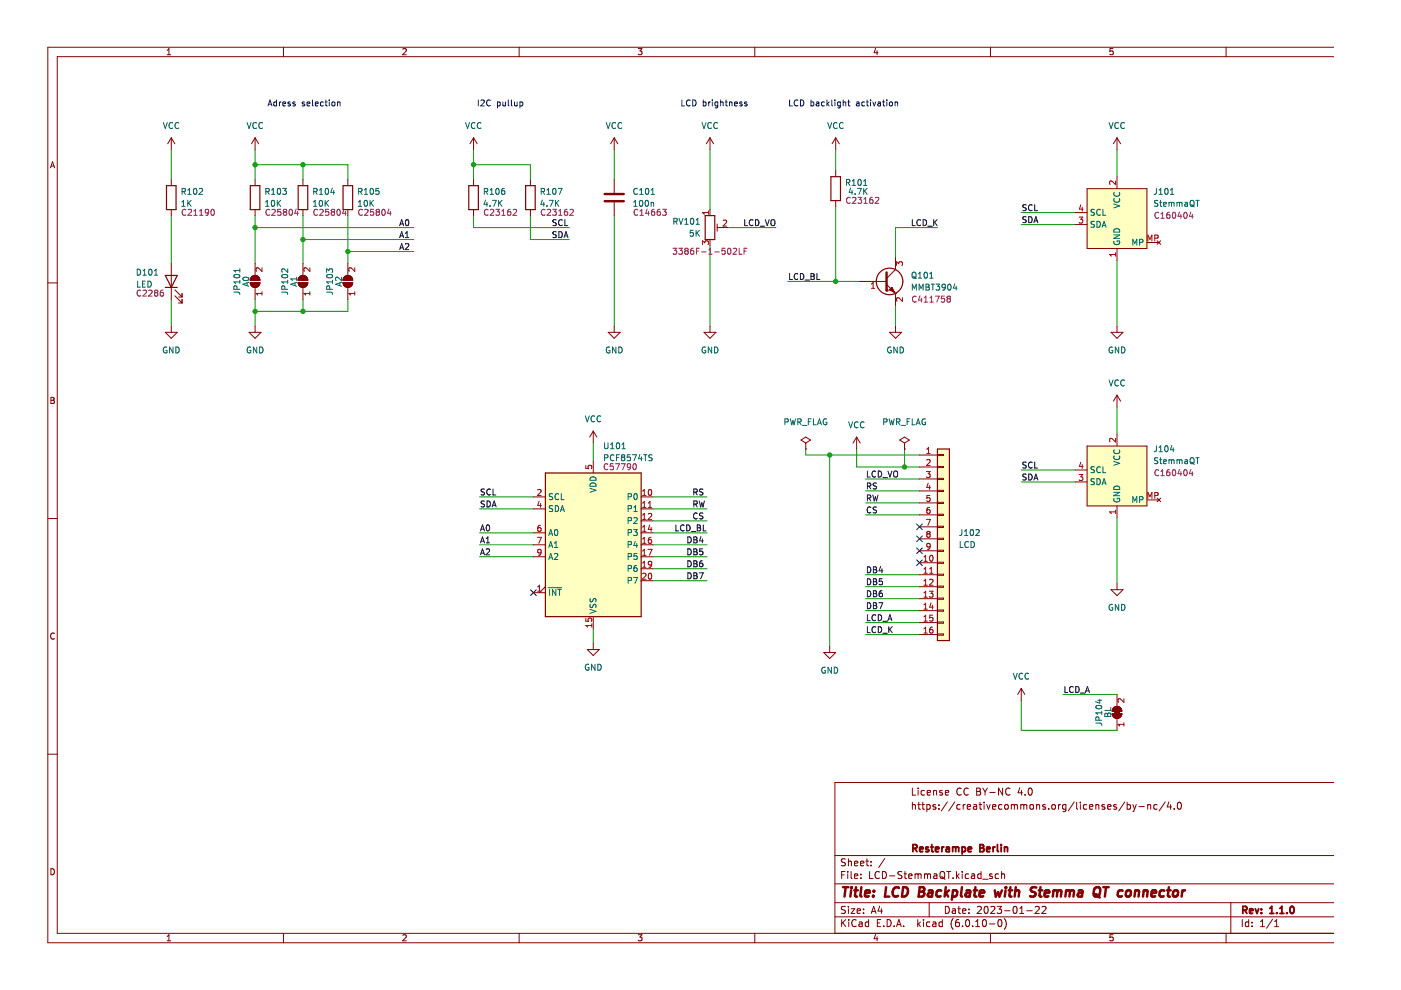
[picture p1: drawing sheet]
<svg xmlns="http://www.w3.org/2000/svg" width="297mm" height="210mm" viewBox="0 0 297 210" stroke-linecap="round" stroke-linejoin="round" font-family="sans-serif">
<path d="M.1 0h297v209.9h-297z" fill-rule="evenodd" fill="#fff" stroke="#fff" stroke-width=".21"/>
<g fill="none" stroke="#840000" stroke-width=".21">
<path d="M35.4 11.6h.8M35.4 10.7l.4-.4v1.3M60.1 10v2M85.4 10.4l.5-.1 .2 .4-.8 .9h.8M110.1 10v2M135.3 10.3h.8l-.4 .5 .4 .1v.6l-.2 .1-.6-.1M160 10v2M185.6 10.2l-.3 1h.8M186 10.7v.9M210 10v2M236 10.3h-.6l-.1 .6h.6l.1 .6-.2 .1-.5-.1M260 10v2"/>
<path d="M282.7 12h-270.6v185.9h270.6M282.7 10h-272.6v189.9h272.6M10.7 35.6l.4-1.3 .5 1.3M10.8 35.2h.6M177.2 36.2v1.3M236.8 29.2v2.6M236.8 37.5v2.5M236.8 29.2l-.7 1.3M236.8 29.2l.8 1.3M10.1 60h2M177.2 42.5v1.3M189.9 57.1l-1.9 1.9"/>
<path d="M227.9 47.6h2.6M227.9 45.1h2.6M230.5 40h12.7v12.7h-12.7zM236.8 52.7v2.5M243.2 51.4h2.5M245.3 51l.8 .8M246.1 51l-.8 .8M188 60.3l1.9 1.9M188.6 70.5h2.5l-1.2 1.2zM189.9 62.2h.1M189.9 69.2v1.3M235.6 70.5h2.5l-1.3 1.2z"/>
<path d="M236.8 69.2v1.3M10.8 84.3h.4l.3 .2-.3 .4 .3 .1v.3l-.2 .3h-.5zM10.8 84.9h.4M190.8 93.3l1-.6 1 .6-1 .6zM191.8 95.2h.1M191.8 93.9v1.3M227.9 99.6h2.6M230.5 94.6h12.7v12.7h-12.7zM236.8 83.8l-.7 1.3M236.8 83.8v2.5M236.8 92v2.6M236.8 83.8l.8 1.3"/>
<path d="M10.1 109.9h2M227.9 102.2h2.6M236.8 107.3v2.5M243.2 106h2.5M245.3 105.6l.8 .8M246.1 105.6l-.8 .8M11.5 134.3a.58 .58 0 0 0-.8 .6 .58 .58 0 0 0 .8 .5M10.1 159.9h2M193.4 167.1v1.5h.8M193.4 170.1v1.5M193.4 170.7l.3-.1 .3 .1 .1 .9M194.6 170.6h.6"/>
<path d="M194.7 167.1v.1M194.7 167.6v1M194.8 170.1v1.3l.4 .2M195.4 170.6h.6M195.7 170.1v1.3l.3 .2M196 167.7l-.4-.1-.3 .3 .1 .6h.6M196.5 170.7l.4-.1 .3 .3-.1 .6h-.6M196.5 170.6v1.5M196.6 168.1l.7-.2-.1-.2-.4-.1-.2 .2 .1 .7h.5M197.9 167.6v1M197.9 167.7l.3-.1 .3 .1 .1 .9M198.4 170.7l-.4-.1-.2 .2 .1 .2 .5 .2v.3h-.6"/>
<path d="M199.1 170.7v.1M199.1 171.4v.2M199.8 167.7l-.4-.1-.2 .2 .1 .2 .5 .2v.3h-.6M200.4 168.1l.7-.2v-.2l-.4-.1-.3 .2 .1 .7h.6M200.9 170l-1.3 1.9M202.4 170l-1.3 1.9M203.6 170.7l-.5-.1-.2 .3 .1 .6h.6M203.8 167.2a.71 .71 0 0 0-1 .5 .71 .71 0 0 0 .7 .9l.3-.2M204.2 170.6v1M204.6 170.6l-.4 .3M205.1 171.1l.7-.2-.1-.2-.4-.1-.2 .2v.7h.6M205.3 167.2a.71 .71 0 0 0-1 .5 .71 .71 0 0 0 .7 .9l.3-.2"/>
<path d="M206.4 170.7h.6l.1 .9M207.1 167.1h.5l.3 .3-.3 .4 .3 .1v.4l-.3 .3h-.5zM207.1 170.9l-.5 .1-.2 .2 .2 .4 .5-.1M207.1 167.8h.5M207.6 170.6h.5M207.8 170.1v1.3l.3 .2M208.4 167.1l.5 .8M208.6 170.1v.1M208.6 170.6v1M208.9 167.9v.7M209.2 170.6l.4 1 .3-1M209.4 167.1l-.5 .8"/>
<path d="M209.9 168h1.1M210.4 171.1l.7-.2v-.2l-.5-.1-.2 .2 .1 .7h.6M212.4 170.7l-.4-.1-.3 .3 .2 .6h.5M212.6 167.1v1.5l-.9-1.5v1.5M213.1 170.7l.2-.1 .4 .1 .1 .6-.2 .2-.3 .1-.2-.2zM214.1 167.2a.71 .71 0 0 0-.9 .5 .71 .71 0 0 0 .7 .9l.2-.2M214.4 170.7l.5-.1 .2 .2M214.4 170.6v1M215.1 170.8l.2-.2 .3 .1 .1 .9M215.1 170.8v.8M216.2 167l-.3 1.1h.9M216.4 170.7l.5-.1 .2 .2"/>
<path d="M216.4 170.6v1M216.6 167.6v1M217.1 170.8l.2-.2 .3 .1 .1 .9M217.1 170.8v.8M217.4 168.4v.2M218.1 167.2l.3-.1a.8 .8 0 0 1 .5 .7 .8 .8 0 0 1-.5 .8l-.4-.6zM218.5 170.7l.4-.1 .2 .3v.4l-.2 .3-.4-.1-.1-.2zM219.8 170.7l.2-.1 .4 .1v.9M219.8 170.6v1M221.6 170.7l-.3-.1-.2 .2v.2l.5 .2v.3h-.5M222.3 171.4v.2M223.1 170.7l.2-.1 .4 .1 .1 .6-.2 .2-.3 .1-.2-.2z"/>
<path d="M224.4 170.6v1M224.8 170.6l-.4 .3M226 170.6v1.2l-.3 .3-.4-.1M226 170.7l-.4-.1-.3 .3 .1 .6h.6M227.8 170l-1.3 1.9M228.3 170.1v1.3l.2 .2M229.1 170.1v.1M229.1 170.6v1M230.4 170.7l-.4-.1-.3 .3 .1 .6h.6M231 171.1l.7-.2-.1-.2-.4-.1-.2 .2 .1 .7h.5M232.3 170.7l.3-.1 .3 .1 .1 .9M232.3 170.6v1"/>
<path d="M234.2 170.7l-.4-.1-.2 .2 .1 .2 .5 .2v.3h-.6M234.8 171.1l.8-.2-.1-.2-.4-.1-.3 .2 .1 .7h.6M236.7 170.7l-.4-.1-.2 .2 .1 .2 .5 .2v.3h-.6M238.5 170l-1.3 1.9M239 170.7l.4-.1 .3 .3-.1 .6h-.6M239 170.1v1.5M240.2 170.6l.3 1M240.5 171.6l-.3 .5M240.9 170.6l-.4 1M241.5 171h1.1M243.3 170.7l.2-.1 .4 .1 .1 .9M243.3 170.6v1"/>
<path d="M245.3 170.7l-.4-.1-.3 .3 .2 .6h.5M247 170l-1.2 1.9M247.8 170l-.3 1.1h.9M248.2 170.6v1M249 171.4v.2M249.8 170.2l.2-.1a.8 .8 0 0 1 .5 .7 .8 .8 0 0 1-.5 .8l-.4-.6zM282.7 165.9h-105.7v32M10.8 184.2a.66 .66 0 0 1 .7 .6 .66 .66 0 0 1-.7 .7zM35.4 198.5l.4-.3v1.3M35.4 199.5h.8M60.1 197.9v2M85.4 198.3l.5-.1 .2 .3-.8 1h.8"/>
<path d="M110.1 197.9v2M135.3 198.2h.8l-.4 .5 .4 .1v.6l-.2 .1-.6-.1M160 197.9v2M177 194.4h105.7M177 191.4h105.7M177 187.4h105.7M177 181.4h105.7M178.5 195v1.5M178.5 185.5h.5M178.7 195.6l.6 .9M179.2 184.8h-.7v1.5M179.2 192.2h-.5l-.3 .3 .1 .3 .7 .3v.4l-.2 .2-.6-.1"/>
<path d="M179.2 182.2l-.5-.1-.2 .1v.5l.6 .2 .1 .4-.2 .3-.6-.1M179.3 195l-.8 .8M179.7 184.8v.1M179.7 185.3v1M179.9 182.1v1.5M179.9 192.2v.1M179.9 192.7v1M179.9 182.7l.2-.1 .4 .1v.9M180 195v.1M180 195.5v1M180.5 192.7h.7l-.7 1h.7M180.5 184.8v1.3l.2 .2"/>
<path d="M181.2 185.8l.7-.2-.1-.3h-.4l-.2 .2v.7h.6M181.2 183.1l.7-.2-.1-.2-.4-.1-.2 .2v.7h.6M181.5 195.1a.71 .71 0 0 0-1 .5 .71 .71 0 0 0 .7 .9l.3-.2M181.7 193.2l.7-.2v-.3h-.5l-.2 .2 .1 .7h.6M182.2 195.5h.5l.1 1M182.4 183.1l.8-.2-.1-.2-.4-.1-.3 .2 .1 .7h.6M182.5 186.1v.2M182.5 185.3v.2M182.8 195.8l-.5 .1-.2 .2 .2 .4 .5-.1M183.1 193.5v.2M183.1 192.7v.2M183.6 182.6h.6"/>
<path d="M183.8 182.1v1.3l.4 .2M184.2 195.5h-.5l-.3 .3 .2 .6h.6M184.2 195v1.5M184.4 184.8v1.5h.7M184.7 183.4v.2M184.7 182.7v.1M184.7 193.7l.5-1.5 .5 1.5M184.9 193.2h.7M185.6 198.1l-.3 .9h.8M186 198.6v.9M186 195.7h.5M186.4 184.9a.71 .71 0 0 0-.9 .5 .71 .71 0 0 0 .7 .9l.2-.2"/>
<path d="M186.5 192.1l-.3 1.1h.9M186.7 195h-.7v1.5h.7M186.9 192.7v1M187.1 184.8a.76 .76 0 0 1 .9 .7 .76 .76 0 0 1-.9 .8zM187.4 196.3v.2M187.6 182l-1.3 1.9M188.1 195a.76 .76 0 0 1 .9 .7 .76 .76 0 0 1-.9 .8zM188.6 185.7h1.1M189.6 196.3v.2M190.1 196.5l.5-1.5 .5 1.5M190.2 196h.7M191.2 184.8h-.5l-.3 .1v.4l.7 .3 .1 .4-.3 .3-.5-.1"/>
<path d="M191.6 196.3v.2M191.7 185.3h.5M191.9 184.8v1.3l.3 .2M192.7 185.8l.7-.2-.1-.3h-.4l-.2 .2v.7h.6M194 185.4l.4-.1 .3 .2M194 185.3v1M194.6 195v1.5M194.7 185.5l.2-.2h.3l.1 1M194.7 185.5v.8M194.7 195.9l.5 .6M195.2 195.5l-.6 .5M195.8 195v.1"/>
<path d="M195.8 195.5v1M196 185.4l.4-.1 .3 .2M196 185.3v1M196.7 185.5l.2-.2h.3l.1 1M196.7 185.5v.8M197 191.4v3M197.2 195.5h-.5l-.3 .3 .2 .6h.6M197.8 195.5h.6v1M198 185.3h.6l.1 1M198.4 195.8l-.5 .1-.2 .2 .2 .4 .5-.1M198.7 185.6l-.5 .1-.3 .2 .3 .4 .5-.1M199.4 185l.3-.2a.5 .5 0 0 1 .6 .5v.5a.5 .5 0 0 1-.5 .5 .5 .5 0 0 1-.5-.5z"/>
<path d="M199.6 185.9l.8 .5M199.8 195.5h-.4l-.3 .3 .1 .6h.6M199.8 195v1.5M200.4 192.2a.76 .76 0 0 1 .9 .7 .76 .76 0 0 1-.9 .8zM200.7 184.8h.9M201.1 184.8v1.5M201.9 192.7h.6l.1 1M202.1 194.8a1.72 1.72 0 0 0 0 2.2M202.1 186.1v.2M202.6 193l-.5 .1-.2 .2 .2 .4 .5-.1M202.8 184.8v1.5M202.9 185.7l.5 .6"/>
<path d="M203.1 192.7h.5M203.3 192.2v1.3l.3 .2M203.3 195h-.4a1.01 1.01 0 0 0 0 1.5l.5-.2v-.5l-.3-.3-.4 .1-.1 .2M203.4 185.3l-.6 .5M204 184.8v.1M204 185.3v1M204.1 193.2l.7-.2-.1-.3h-.4l-.2 .2v.7h.6M204.1 196.3v.2M204.9 195.1l.2-.1a.8 .8 0 0 1 .5 .7 .8 .8 0 0 1-.5 .8l-.4-.6zM205.4 185.3h-.5l-.3 .3 .2 .6h.6M205.4 193.5v.2M205.4 192.7v.2"/>
<path d="M206 185.3h.6v1M206.2 196.3v.2M206.6 185.6l-.5 .1-.2 .2 .2 .4 .5-.1M206.9 196.5h.8M206.9 195.4l.4-.4v1.5M207.2 192.3l.6-.1 .3 .4-1 1.1h1M208 185.3h-.4l-.3 .3 .1 .6h.6M208 184.8v1.5M208.4 186.4h1.1M208.4 195.1l.2-.1a.8 .8 0 0 1 .6 .7 .8 .8 0 0 1-.6 .8l-.3-.6zM208.8 192.3l.2-.1a.8 .8 0 0 1 .5 .7 .8 .8 0 0 1-.5 .8l-.4-.6zM209.8 195.9h1.1"/>
<path d="M210 197.9v2M210.1 192.3l.5-.1 .3 .4-.9 1.1h.9M210.4 185.3h-.4l-.2 .2 .1 .2 .5 .1v.4h-.6M211.4 192.2h1l-.5 .5 .4 .2v.6l-.2 .2-.7-.2M211.7 185.3h-.4l-.3 .3 .1 .6h.6M211.8 195h.1a.8 .8 0 0 1 .5 .7 .8 .8 0 0 1-.5 .8 1 1 0 0 1-.1-1.5zM212.4 184.8v1.5M212.4 185.4l.2-.1h.3l.1 1M212.9 194.8a1.72 1.72 0 0 1 0 2.2M213 193.1h1.1M214.9 192.3l.2-.1a.8 .8 0 0 1 .6 .7 .8 .8 0 0 1-.6 .8l-.3-.6zM216.2 193.7h.9"/>
<path d="M216.2 192.6l.4-.4v1.5M217.7 193.1h1.2M219.5 192.3l.6-.1 .3 .4-1 1.1h1M220.9 192.3l.6-.1 .3 .4-1 1.1h1M236 198.2h-.6l-.1 .6 .6-.1 .1 .7-.2 .1-.5-.1M260 197.9v2M261 191.4v6.5M263.4 195v1.5M264.7 195.5h-.4l-.3 .3 .2 .6h.5M264.7 195v1.5M265.5 196.3v.2M265.5 195.5v.2"/>
<path d="M267.2 196.5h.9M267.2 195.4l.5-.4v1.5M269.8 194.9l-1.3 1.9M270.2 196.5h.9M270.2 195.4l.5-.4v1.5"/>
</g>
<g fill="none" stroke="#840000" stroke-width=".39">
<path d="M193.6 179.9l.7-.1 .1-.2-.1-.4-.7-.1v1.5M193.9 179.9l.5 .7M196.8 179.7l-.3-.1-.2 .2v.2l.5 .2v.3h-.5M197.3 179.6h.6M197.6 179.1v1.3l.3 .2M199.7 179.6v1M200.1 179.6l-.4 .3M200.6 179.7h.6l.1 .9M201.3 179.9l-.5 .1-.2 .2 .2 .4 .5-.1M202 179.7l.4-.1 .2 .2M202 179.6v1M202.6 179.8l.2-.2 .4 .1 .1 .9"/>
<path d="M202.6 179.8v.8M204 179.7l.4-.1 .3 .3-.1 .6h-.6M204 179.6v1.5M207.8 179.1h.5l.2 .3-.2 .4 .2 .1 .1 .4-.3 .3h-.5zM207.8 179.8h.5M210.5 179.6v1M211 179.6l-.5 .3M211.5 179.1v1.3l.2 .2M212.3 179.1v.1M212.3 179.6v1M213 179.7l.2-.1 .3 .1 .1 .9M213 179.6v1"/>
<path d="M195 180.1l.7-.2-.1-.2-.4-.1-.2 .2 .1 .7h.5M198.3 180.1l.8-.2-.1-.2-.4-.1-.3 .2 .1 .7h.6M205.3 180.1l.7-.2-.1-.2-.4-.1-.2 .2v.7h.6M209.2 180.1l.7-.2-.1-.2-.4-.1-.2 .2 .1 .7h.5M263.5 193l.7-.1 .2-.2-.1-.4-.8-.1v1.5M263.9 193l.5 .7M264.9 193.2l.8-.2-.1-.3h-.4l-.3 .2 .1 .7h.6M266.1 192.7l.4 1 .4-1M267.4 193.5v.2M267.4 192.7v.2M269.2 193.7h.9M269.2 192.6l.4-.4v1.5"/>
<path d="M270.7 193.5v.2M271.4 193.7h.8M271.4 192.6l.4-.4v1.5M272.9 193.5v.2M273.6 192.3l.3-.1a.8 .8 0 0 1 .5 .7 .8 .8 0 0 1-.5 .8l-.4-.6z"/>
</g>
<g fill="none" stroke="#840000" stroke-width=".52">
<path d="M178.7 188.1h1.2M179.3 188.1l-.2 2M180.5 188.8l-.2 1.3M180.5 188.1v.2M181.1 188.8h.8M181.5 188.1l-.2 1.7v.2l.4 .1M182.6 188.1l-.2 1.7 .3 .3M183.4 189.4l1-.2-.1-.3-.5-.1-.3 .3-.1 .9h.8M185.2 189.9l-.1 .2M185.3 188.9v.2M187.9 188.1l-.3 2h1M190.6 188.3a.88 .88 0 0 0-1 0 .88 .88 0 0 0-.4 .9 .69 .69 0 0 0 .4 .8 .69 .69 0 0 0 .8-.1"/>
<path d="M191.5 188.1a.96 .96 0 0 1 1 .6 .96 .96 0 0 1-.3 1.1l-.5 .3h-.5zM194.9 189.1h.7M195 188.1h.7l.2 .2 .1 .4-.4 .4h.2a.58 .58 0 0 1-.3 1h-.7zM196.9 188.9h.8l-.1 1.2M197.7 189.2l-.7 .1a.4 .4 0 0 0-.3 .4 .4 .4 0 0 0 .2 .4l.7-.1M199.6 188.9a.66 .66 0 0 0-1 .2l-.1 .6 .2 .3h.7M200.5 188.1l-.2 2M200.6 189.3l.4 .8M201.2 188.8l-.9 .7M202 188.9h.8l.2 .2-.1 .6a.66 .66 0 0 1-1 .3M202.1 188.8l-.3 2M204 188.1l-.3 1.7 .3 .3"/>
<path d="M204.9 188.9h.8l-.1 1.2M205.7 189.2l-.7 .1a.4 .4 0 0 0-.3 .4 .4 .4 0 0 0 .2 .4l.7-.1M206.4 188.8h.8M206.8 188.1l-.2 1.7 .1 .2 .3 .1M207.7 189.4l1-.2-.1-.3-.5-.1-.4 .3v.9h.8M210.9 188.8l.2 1.3 .5-1 .3 1 .5-1.3M213.2 188.8l-.2 1.3M213.3 188.1v.2M213.9 188.8h.7M214.2 188.1l-.2 1.7 .1 .2 .4 .1M215.3 189l.3-.2 .4 .1v1.2M215.4 188.1l-.3 2"/>
<path d="M219.7 188.2a.85 .85 0 0 0-1 .1l-.1 .6 .9 .4-.1 .6a.85 .85 0 0 1-1 .1M220.2 188.8h.8M220.6 188.1l-.2 1.7 .1 .2 .3 .1M221.5 189.4l1-.2-.1-.3h-.7l-.3 .9 .3 .3 .6-.1M223.4 189l.5-.2 .3 .3M223.4 188.8l-.2 1.3M224.2 189.1a.5 .5 0 0 1 .8-.2l-.1 1.2M224.2 189.1l-.1 1M226 189l.6-.2 .3 .3M226 188.8l-.1 1.3M226.9 189.1a.5 .5 0 0 1 .7-.2v1.2M226.9 189.1l-.2 1"/>
<path d="M228.7 188.9h.8l-.1 1.2M229.5 189.2l-.7 .1a.4 .4 0 0 0-.3 .4 .4 .4 0 0 0 .2 .4l.7-.1M232.1 188.4a.69 .69 0 0 1 1.1 0 1.47 1.47 0 0 1-.6 1.7l-.5-.1a1.5 1.5 0 0 1 0-1.6zM232.2 189.6l.4 .1 .6 .6M233.9 188.1h1.2M234.5 188.1l-.3 2M238 188.9a.66 .66 0 0 0-1 .2v.6l.1 .3h.8M238.9 189l.1-.1a.5 .5 0 0 1 .8 .2l-.1 .6-.2 .3a.5 .5 0 0 1-.8-.3zM240.7 189l.3-.2 .4 .1v1.2M240.7 188.8l-.2 1.3M242.5 189l.3-.2 .5 .1-.1 1.2M242.5 188.8l-.2 1.3"/>
<path d="M244.1 189.4l1-.2v-.3l-.6-.1-.3 .3v.9h.7M246.9 188.9a.66 .66 0 0 0-1 .2l-.1 .6 .2 .3h.7M247.5 188.8h.7M247.8 188.1l-.2 1.7 .1 .2 .3 .1M248.9 189l.1-.1a.5 .5 0 0 1 .8 .2l-.1 .6-.2 .3a.5 .5 0 0 1-.8-.3zM250.7 188.8l-.2 1.3M251.3 188.8l-.4 .1-.3 .2"/>
</g>
<g fill="#ffffc2" stroke="#ffffc2" stroke-width=".21">
<path d="M230.5 94.6h12.7v12.7h-12.7z" fill-rule="evenodd"/>
<path d="M230.5 40h12.7v12.7h-12.7z" fill-rule="evenodd"/>
</g>
<g fill="#ffffc2" stroke="#ffffc2" stroke-width=".25">
<path d="M198.8 95.2h2.5v40.6h-2.5z" fill-rule="evenodd"/>
<path d="M115.6 100.3h20.3v30.4h-20.3z" fill-rule="evenodd"/>
</g>
<path d="M194.3 116.2l1.3 1.2M194.3 118.7l1.3 1.2M194.3 111.1l1.3 1.2M194.3 113.6l1.3 1.3M195.6 116.2l-1.3 1.2M195.6 118.7l-1.3 1.2M195.6 111.1l-1.3 1.2M195.6 113.6l-1.3 1.3M112.5 125.1l1.2 1.2M113.7 125.1l-1.2 1.2" fill="none" stroke="#000084" stroke-width=".21"/>
<g fill="none" stroke="#009600" stroke-width=".21">
<path d="M36.3 31.8v6.3M54.1 34.9h19.7v3.2M54.1 31.8v6.3M64.2 34.9v3.2M100.4 31.8v6.3M100.4 34.9h12.1v3.2M130.2 31.8v6.3M150.5 31.8v12.6M177.2 31.8v4.4M236.8 31.8v5.7M36.3 45.7v10.2M54.1 48.3h33.6"/>
<path d="M54.1 45.7v10.2M64.2 45.7v10.2M64.2 50.8h23.5M73.8 45.7v10.2M73.8 53.3h13.9M100.4 45.7v2.6h20.3M112.5 45.7v5.1h8.2M130.2 45.7v23.5M150.5 52.1v17.1M154.3 48.3h10.2M167 59.7h15.3M177.2 43.8v15.9"/>
<path d="M198.8 48.3h-8.9v6.3M216.5 47.6h11.4M216.5 45.1h11.4M236.8 55.2v14M36.3 63.5v5.7M54.1 63.5v5.7M64.2 63.5v2.5M73.8 63.5v2.5h-19.7M189.9 64.7v4.5M125.8 93.9v3.8M170.8 95.2v1.3h24.1M175.9 96.5v40.6"/>
<path d="M181.6 95.2v3.8h13.3M191.8 95.2v3.8M216.5 99.6h11.4M236.8 86.3v5.7M101.7 118h11.4M101.7 113h11.4M101.7 115.5h11.4M101.7 107.9h11.4M101.7 105.4h11.4M138.5 118h11.4M138.5 110.4h11.4M138.5 113h11.4"/>
<path d="M138.5 115.5h11.4M138.5 107.9h11.4M138.5 105.4h11.4M183.5 104.1h11.4M183.5 101.6h11.4M183.5 106.6h11.4M183.5 109.2h11.4M216.5 102.2h11.4M236.8 109.8v14M125.8 133.3v3.2M138.5 123.1h11.4M138.5 120.6h11.4"/>
<path d="M183.5 124.4h11.4M183.5 132h11.4M183.5 126.9h11.4M183.5 129.5h11.4M183.5 121.9h11.4M183.5 134.5h11.4M216.5 148.5v6.4h20.3M225.4 147.2h11.4"/>
</g>
<g fill="none" stroke="#0000c2" stroke-width=".21">
<path d="M56.8 22.5l.4-1.3 .5 1.3M56.9 22.1h.6M58.6 21.7l-.3-.1-.3 .3 .1 .5h.5M58.6 21.2v1.3M59.2 21.6v.9M59.6 21.6l-.4 .3M60 22l.6-.1-.1-.2-.4-.1-.1 .2v.6h.5M61.5 21.7l-.3-.1-.1 .2v.2l.4 .1v.3h-.4M62.6 21.7l-.3-.1-.2 .2v.2l.5 .1v.3h-.5M64.6 21.7l-.3-.1-.2 .2v.2l.5 .1v.3h-.5M65.1 22l.6-.1-.1-.2-.3-.1-.2 .2 .1 .6h.4M66.2 21.2v1.1l.2 .2"/>
<path d="M66.9 22l.6-.1-.1-.2-.4-.1-.1 .2v.6h.5M68.5 21.7l-.3-.1-.3 .3 .2 .5h.4M68.9 21.6h.5M69.1 21.2v1.1l.3 .2M69.8 21.2v.1M69.8 21.6v.9M70.4 21.7l.2-.1 .4 .1-.1 .7-.5-.1zM71.6 21.7h.4l.1 .8M71.6 21.6v.9M101.4 21.2v1.3M102 21.3l.4-.1 .3 .4-.8 .9h.8M104 21.3a.56 .56 0 0 0-.8 .5 .56 .56 0 0 0 .8 .5"/>
<path d="M105.5 21.7l.3-.1 .3 .3-.1 .5h-.5M105.5 21.6v1.3M106.6 21.6l.1 .8 .5-.1M107.2 21.6v.9M107.8 21.2v1.1l.1 .2M108.4 21.2v1.1l.2 .2M109.1 21.6l.1 .8 .4-.1M109.6 21.6v.9M110.2 21.7l.4-.1 .2 .3-.1 .5h-.5M110.2 21.6v1.3M144.6 21.2v1.3h.6M146.3 21.3a.56 .56 0 0 0-.8 .5 .56 .56 0 0 0 .8 .5"/>
<path d="M146.9 21.2a.64 .64 0 0 1 .7 .6 .64 .64 0 0 1-.7 .7zM149.1 21.7l.4-.1 .2 .3-.1 .5h-.5M149.1 21.2v1.3M150.2 21.6v.9M150.6 21.6l-.4 .3M151 21.2v.1M151 21.6v.9M152.2 21.7l-.4-.1-.2 .3 .1 .5h.5M152.2 21.6v1l-.3 .3-.3-.1M152.8 21.7h.5v.8M152.8 21.2v1.3M153.8 21.6h.4"/>
<path d="M153.9 21.2v1.1l.3 .2M154.7 21.7h.4l.1 .8M154.7 21.6v.9M155.7 22l.7-.1-.1-.2-.4-.1-.2 .2 .1 .6h.5M157.3 21.7l-.3-.1-.2 .2 .1 .2 .4 .1v.3h-.5M158.3 21.7l-.3-.1-.1 .2v.2l.4 .1v.3h-.4M167.4 21.2v1.3h.6M169.2 21.3a.56 .56 0 0 0-.8 .5 .56 .56 0 0 0 .8 .5M169.7 21.2a.64 .64 0 0 1 .7 .6 .64 .64 0 0 1-.7 .7zM171.9 21.7l.4-.1 .2 .3-.1 .5h-.5M171.9 21.2v1.3M173.1 21.7h.5v.8"/>
<path d="M173.6 21.9l-.6 .3 .2 .3 .4-.1M174.8 21.7l-.4-.1-.2 .3 .1 .5h.5M175.3 21.2v1.3M175.4 22l.4 .5M175.8 21.6l-.5 .5M176.4 21.2v1.1l.1 .2M177 21.2v.1M177 21.6v.9M178.2 21.7l-.4-.1-.2 .3 .1 .5h.5M178.2 21.6v1l-.3 .3-.3-.1M178.8 21.7h.5v.8M178.8 21.2v1.3"/>
<path d="M179.7 21.6h.5M179.9 21.2v1.1l.3 .2M181.6 21.7h.5l.1 .8M182.2 21.9l-.6 .3 .1 .3 .5-.1M183.3 21.7l-.4-.1-.2 .3 .1 .5h.5M183.7 21.6h.5M183.8 21.2v1.1l.4 .2M184.6 21.2v.1M184.6 21.6v.9M185.1 21.6l.3 .9 .3-.9M186.1 21.7h.5l.1 .8M186.7 21.9l-.6 .3 .2 .3 .4-.1"/>
<path d="M187.1 21.6h.5M187.3 21.2v1.1l.3 .2M188 21.2v.1M188 21.6v.9M188.7 21.7l.3-.1 .2 .3v.3l-.2 .3-.4-.3zM189.8 21.7h.5v.8M189.8 21.6v.9"/>
</g>
<g fill="none" stroke="#0f0f0f" stroke-width=".21">
<path d="M84.7 52.9l.5-1.3 .4 1.3M84.7 47.8l.5-1.2 .4 1.2M84.7 50.4l.5-1.3 .4 1.3M84.9 52.6h.6M84.9 47.5h.6M84.9 50h.6M85.9 51.8l.5-.2 .3 .4-.8 .9h.8M85.9 50.4h.8M85.9 49.5l.4-.4v1.3M86.1 46.7l.2-.1a.68 .68 0 0 1 .4 .6 .68 .68 0 0 1-.4 .6l-.4-.4zM117.9 46.6l-.6 .1v.4l.5 .2 .1 .3-.2 .2h-.5M117.9 49.2h-.6v.4l.5 .2 .1 .3-.2 .3-.5-.1"/>
<path d="M118.5 49.1a.64 .64 0 0 1 .7 .6 .64 .64 0 0 1-.7 .7zM119.2 46.7a.56 .56 0 0 0-.8 .5 .56 .56 0 0 0 .8 .5M119.6 50.4l.4-1.3 .4 1.3M119.7 50h.6M119.8 46.6v1.2h.6M157.9 46.6v1.2h.6M159.6 46.7a.56 .56 0 0 0-.7 .5 .56 .56 0 0 0 .7 .5M160.2 46.6a.64 .64 0 0 1 .7 .6 .64 .64 0 0 1-.7 .6zM161.2 48h.9M162.2 46.6l.5 1.2 .4-1.2M163.5 46.8l.3-.2a.43 .43 0 0 1 .5 .4v.4a.42 .42 0 0 1-.4 .5 .42 .42 0 0 1-.4-.5zM167.4 58v1.3h.6"/>
<path d="M169.2 58.1a.56 .56 0 0 0-.8 .5 .56 .56 0 0 0 .8 .5M169.7 58a.64 .64 0 0 1 .7 .6 .64 .64 0 0 1-.7 .7zM170.7 59.4h.9M171.9 58h.5l.2 .2-.2 .4 .2 .1 .1 .3-.3 .3h-.5zM171.9 58.6h.5M173.2 58v1.3h.6M193.4 46.6v1.2h.6M195.2 46.7a.56 .56 0 0 0-.8 .5 .56 .56 0 0 0 .8 .5M195.7 46.6a.64 .64 0 0 1 .8 .6 .64 .64 0 0 1-.8 .6zM196.7 48h1M198 46.6v1.2M198.1 47.1l.6 .7"/>
<path d="M198.7 46.6l-.7 .7M217.6 43.5h-.7v.4l.5 .2 .2 .3-.3 .3-.5-.1M217.6 46l-.7 .1v.3l.5 .3 .2 .3-.3 .2-.5-.1M218.1 45.9a.64 .64 0 0 1 .7 .7 .64 .64 0 0 1-.7 .6zM218.8 43.5a.56 .56 0 0 0-.8 .5 .56 .56 0 0 0 .8 .5M219.2 47.2l.4-1.3 .4 1.3M219.3 46.8h.6M219.4 43.4v1.3h.6M183.9 99.9v1.2h.6M185.7 100a.56 .56 0 0 0-.8 .5 .56 .56 0 0 0 .8 .5M186.2 99.9a.64 .64 0 0 1 .7 .6 .64 .64 0 0 1-.7 .6zM188.3 99.9l.4 1.2 .4-1.2"/>
<path d="M217.6 98l-.7 .1v.4l.5 .2 .2 .3-.3 .2h-.5M218.8 98.1a.56 .56 0 0 0-.8 .5 .56 .56 0 0 0 .8 .5M219.4 98v1.2h.6M101.9 115.1l.4-1.3 .4 1.3M101.9 112.6l.4-1.3 .4 1.3M101.9 117.6l.4-1.2 .4 1.2M102 114.7h.6M102 112.2h.6M102 117.3h.6M102.7 103.7l-.6 .1v.4l.5 .2 .1 .3-.2 .2h-.5M102.7 106.3h-.6v.4l.5 .2 .1 .3-.2 .3-.5-.1M103.1 115.1h.7"/>
<path d="M103.1 114.2l.3-.4v1.3M103.1 116.5l.5-.1 .2 .3-.8 .9h.8M103.2 111.4l.2-.1a.68 .68 0 0 1 .4 .6 .68 .68 0 0 1-.4 .7l-.3-.5zM103.3 106.2a.64 .64 0 0 1 .7 .7 .64 .64 0 0 1-.7 .6zM104 103.8a.56 .56 0 0 0-.8 .5 .56 .56 0 0 0 .8 .5M104.3 107.5l.5-1.3 .4 1.3M104.5 107.1h.6M104.5 103.7v1.2h.6M143.3 111.3v1.3h.6M145.1 111.4a.56 .56 0 0 0-.8 .5 .56 .56 0 0 0 .8 .5M145.6 111.3a.64 .64 0 0 1 .7 .6 .64 .64 0 0 1-.7 .7zM145.8 113.8a.64 .64 0 0 1 .8 .7 .64 .64 0 0 1-.8 .6z"/>
<path d="M145.8 118.9a.64 .64 0 0 1 .8 .6 .64 .64 0 0 1-.8 .7zM145.8 116.4a.64 .64 0 0 1 .8 .6 .64 .64 0 0 1-.8 .6zM146.6 112.7h.9M147.1 113.8h.4l.3 .3-.3 .3 .3 .2v.3l-.2 .2h-.5zM147.1 104.3h.6l.1-.5-.7-.1v1.2M147.1 118.9h.4l.3 .3-.3 .3 .3 .1v.3l-.2 .3h-.5zM147.1 106.9l.6-.1 .1-.5-.7-.1v1.3M147.1 116.4h.4l.3 .2-.3 .4 .3 .1v.3l-.2 .2h-.5zM147.1 117h.4M147.1 119.5h.4M147.1 114.4h.4M147.4 106.9l.4 .6"/>
<path d="M147.4 104.3l.4 .6M147.8 108.9a.56 .56 0 0 0-.8 .5 .56 .56 0 0 0 .8 .5M147.8 111.3h.5l.2 .2-.2 .4 .2 .1 .1 .3-.3 .3h-.5zM147.8 111.9h.5M148.3 106.2l.3 1.3 .2-.9 .2 .9 .3-1.3M148.6 113.8l-.3 .9h.8M148.9 118.9l-.3 .1-.2 .2-.1 .7 .3 .3 .4-.1-.1-.6-.3-.1-.3 .2M148.9 114.3v.8M149 116.4h-.6l-.1 .6 .6-.1 .1 .6-.2 .1-.5-.1M149 103.7l-.6 .1v.4l.5 .2 .1 .3-.2 .2h-.5M149 108.8l-.6 .1v.3l.5 .3 .1 .3-.2 .2h-.5M149.1 111.3v1.3h.6"/>
<path d="M183.9 103.1l.6-.1 .1-.5-.7-.1v1.3M183.9 105.6h.6l.1-.5-.7-.2v1.3M184.2 105.6l.4 .6M184.2 103.1l.4 .6M184.6 107.6a.56 .56 0 0 0-.8 .5 .56 .56 0 0 0 .8 .5M185.1 104.9l.3 1.3 .2-.9 .2 .9 .3-1.3M185.8 102.5h-.6v.4l.5 .2 .1 .3-.2 .3-.5-.1M185.8 107.5l-.6 .1v.4l.5 .2 .1 .3-.2 .3-.5-.1M187.2 101.3h.9M189.5 100.1l.3-.2a.43 .43 0 0 1 .5 .4v.4a.42 .42 0 0 1-.4 .5 .42 .42 0 0 1-.4-.5zM217.6 100.6h-.7v.4l.5 .2 .2 .3-.3 .3-.5-.1M218.1 100.5a.64 .64 0 0 1 .7 .6 .64 .64 0 0 1-.7 .7z"/>
<path d="M219.2 101.8l.4-1.3 .4 1.3M219.3 101.4h.6M145.8 121.4a.64 .64 0 0 1 .8 .7 .64 .64 0 0 1-.8 .6zM147.1 121.4h.4l.3 .3-.3 .4 .3 .1v.3l-.2 .2h-.5zM147.1 122.1h.4M148.3 121.4h.8l-.5 1.3M183.9 130.3v1.3h.6M183.9 120.2a.64 .64 0 0 1 .7 .6 .64 .64 0 0 1-.7 .6zM183.9 122.7a.64 .64 0 0 1 .7 .7 .64 .64 0 0 1-.7 .6zM183.9 125.3a.64 .64 0 0 1 .7 .6 .64 .64 0 0 1-.7 .6zM183.9 127.8a.64 .64 0 0 1 .7 .6 .64 .64 0 0 1-.7 .7zM183.9 132.9v1.2h.6"/>
<path d="M185.2 127.8h.4l.2 .2-.2 .4 .2 .1 .1 .3-.2 .3h-.5zM185.2 120.2h.4l.2 .2-.2 .4 .2 .1 .1 .3-.2 .2h-.5zM185.2 122.7h.4l.2 .3-.2 .3 .2 .1 .1 .3-.2 .3h-.5zM185.2 125.3h.4l.2 .2-.2 .4 .2 .1 .1 .3-.2 .2h-.5zM185.2 128.4h.4M185.2 123.3h.4M185.2 120.8h.4M185.2 125.9h.4M185.7 130.5a.56 .56 0 0 0-.8 .5 .56 .56 0 0 0 .8 .5M185.7 133a.56 .56 0 0 0-.8 .5 .56 .56 0 0 0 .8 .5M186.2 130.3a.64 .64 0 0 1 .7 .7 .64 .64 0 0 1-.7 .6zM186.2 132.9a.64 .64 0 0 1 .7 .6 .64 .64 0 0 1-.7 .6z"/>
<path d="M186.3 127.8h.9l-.6 1.3M186.7 120.1l-.3 .9h.8M187 125.3h-.4l-.2 .3v.7l.2 .2 .5-.1-.1-.6-.4-.1-.2 .3M187 120.6v.8M187.1 122.7h-.7v.6h.6l.1 .6-.2 .1-.5-.1M187.2 131.7h.9M187.2 134.3h.9M188.3 131.6l.4-1.3 .4 1.3M188.4 131.2h.6M188.4 132.9v1.2M188.6 133.4l.6 .7M189.2 132.9l-.8 .7"/>
<path d="M225.8 145.6v1.2h.6M227.5 145.7a.56 .56 0 0 0-.8 .5 .56 .56 0 0 0 .8 .5M228.1 145.6a.64 .64 0 0 1 .7 .6 .64 .64 0 0 1-.7 .6zM229.1 146.9h.9M230.1 146.8l.5-1.2 .4 1.2M230.3 146.5h.6"/>
</g>
<g fill="none" stroke="#006464" stroke-width=".21">
<path d="M179.5 38.7l.6-.1v-.4l-.6-.2v1.3M179.8 38.7l.4 .6M180.3 39.9l-.3 .9h.8M180.7 39.3h.7M180.7 38.4l.3-.4v1.3M181.8 39.9h.8l-.5 1.3M182 38.2l.2-.2a.68 .68 0 0 1 .4 .7 .68 .68 0 0 1-.4 .6l-.3-.5zM183.1 39.3h.7M183.1 38.4l.4-.4v1.3M183.1 39.9v1.3M183.8 39.9l-.7 .8M235.1 26l.5 1.3 .4-1.3"/>
<path d="M237.1 26.1a.56 .56 0 0 0-.8 .5 .56 .56 0 0 0 .8 .5M238.4 26.1a.56 .56 0 0 0-.8 .5 .56 .56 0 0 0 .8 .5M245.2 39.9l-.1 1.1-.4 .2M180.6 40.4v.8M181.3 41.1v.1M183.3 40.5l.5 .7M232 44.4l-.6 .1v.4l.5 .2 .1 .3-.2 .3-.5-.1M232 47h-.6v.4l.5 .2 .1 .3-.2 .3-.5-.1M232.6 46.9a.64 .64 0 0 1 .7 .7 .64 .64 0 0 1-.7 .6zM233.3 44.5a.56 .56 0 0 0-.8 .5 .56 .56 0 0 0 .8 .5M233.7 48.2l.4-1.3 .4 1.3M233.8 47.8h.6"/>
<path d="M233.8 44.4v1.3h.7M236.1 49.8h1.3l-1.3 .7h1.3M236.1 43.2l1.3 .5-1.3 .4M236.2 51.1a.58 .58 0 0 0 .6 .8 .58 .58 0 0 0 .5-.8h-.4v.2M236.3 40.8a.56 .56 0 0 0 .5 .8 .56 .56 0 0 0 .5-.8M236.3 42.1a.56 .56 0 0 0 .5 .8 .56 .56 0 0 0 .5-.8M236.3 48.6a.66 .66 0 0 1 .8-.1 .66 .66 0 0 1 .3 .7h-1.3zM240.2 52v-1.3l.4 .9 .4-.9v1.3M241.6 51.4l.6-.1 .1-.5-.7-.1v1.3M245.5 42.5l-.7 .1v.4l.6 .2 .1 .3-.3 .2h-.4M245.7 40.3l.4-.4v1.3M245.7 41.2h.8"/>
<path d="M245.9 42.9h.4M246 42.5v1.1l.3 .1M246.7 43.3l.6-.1-.1-.2-.3-.1-.2 .2 .1 .6h.4M247.1 40.1l.1-.2a.68 .68 0 0 1 .5 .7 .68 .68 0 0 1-.5 .6l-.3-.5zM247.8 42.9v.8M247.8 43l.4-.1 .2 .2M248.1 41.2h.8M248.1 40.3l.4-.4v1.3M248.4 43.1v.6M248.4 43.1l.2-.2 .3 .1v.7M249.5 42.9v.8M249.5 43l.4-.1 .2 .2"/>
<path d="M250.1 43.1v.6M250.1 43.1l.2-.2 .3 .1v.7M251.2 43h.5l.1 .7M251.8 43.2l-.6 .2 .2 .3h.4M252.4 42.7l.2-.2a.43 .43 0 0 1 .6 .4v.4a.42 .42 0 0 1-.5 .5 .42 .42 0 0 1-.4-.5zM252.6 43.4l.6 .5M253.5 42.5h.8M253.9 42.5v1.2M188.9 73.6a.58 .58 0 0 0-.7 .6 .58 .58 0 0 0 .8 .5v-.4h-.3M190.2 73.6v1.2l-.7-1.2v1.2M190.8 73.6a.64 .64 0 0 1 .8 .6 .64 .64 0 0 1-.8 .6zM235.9 73.6a.58 .58 0 0 0-.8 .6 .58 .58 0 0 0 .8 .5v-.4h-.2"/>
<path d="M237.2 73.6v1.2l-.7-1.2v1.2M237.8 73.6a.64 .64 0 0 1 .7 .6 .64 .64 0 0 1-.7 .6zM187.4 89.5l.6-.1v-.5l-.6-.1v1.3M188.5 88.8l.3 1.3 .3-.9 .2 .9 .3-1.3M190.1 89.5l.6-.1v-.5l-.6-.1v1.3M190.4 89.5l.4 .6M191.1 90.2h.9M192.3 89.4h.4M192.9 88.8h-.6v1.3M193.4 88.8v1.3h.6M194.3 90.1l.4-1.3 .4 1.3M194.4 89.7h.6"/>
<path d="M196.2 88.9a.58 .58 0 0 0-.7 .5 .58 .58 0 0 0 .7 .5v-.4h-.2M232 99l-.6 .1v.3l.5 .3 .1 .3-.2 .2h-.5M233.3 99.1a.56 .56 0 0 0-.8 .5 .56 .56 0 0 0 .8 .5M233.8 99v1.2h.7M235.1 80.6l.5 1.2 .4-1.2M236.1 97.8l1.3 .4-1.3 .5M236.3 95.4a.56 .56 0 0 0 .5 .8 .56 .56 0 0 0 .5-.8M236.3 96.7a.56 .56 0 0 0 .5 .8 .56 .56 0 0 0 .5-.8M237.1 80.7a.56 .56 0 0 0-.8 .5 .56 .56 0 0 0 .8 .5M238.4 80.7a.56 .56 0 0 0-.8 .5 .56 .56 0 0 0 .8 .5M245.2 94.5l-.1 1.1-.4 .2M245.5 97.1l-.7 .1v.3l.6 .3 .1 .3-.3 .2h-.4"/>
<path d="M245.7 95.8h.8M245.7 94.9l.4-.4v1.3M245.9 97.5h.4M246 97v1.1l.3 .2M246.7 97.9l.6-.1-.1-.3h-.3l-.2 .2 .1 .6h.4M247.1 94.6l.1-.1a.68 .68 0 0 1 .5 .6 .68 .68 0 0 1-.5 .7l-.3-.5zM247.8 97.6l.4-.1 .2 .2M247.8 97.5v.8M248.4 97.7l.2-.2h.3v.8M248.4 97.7v.6M248.5 94.5l-.4 .9h.8M248.8 94.9v.9"/>
<path d="M249.5 97.6l.4-.1 .2 .2M249.5 97.5v.8M250.1 97.7l.2-.2h.3v.8M250.1 97.7v.6M251.2 97.5h.5l.1 .8M251.8 97.8l-.6 .2 .2 .3h.4M252.4 97.2l.2-.2a.43 .43 0 0 1 .6 .5v.4a.42 .42 0 0 1-.5 .4 .42 .42 0 0 1-.4-.4zM252.6 98l.6 .4M253.5 97h.8M253.9 97v1.3M232 101.6h-.6v.4l.5 .2 .1 .3-.2 .3-.5-.1M232.6 101.5a.64 .64 0 0 1 .7 .6 .64 .64 0 0 1-.7 .7z"/>
<path d="M233.7 102.8l.4-1.3 .4 1.3M233.8 102.4h.6M236.1 104.4h1.3l-1.3 .7h1.3M236.2 105.7a.58 .58 0 0 0 .6 .7 .58 .58 0 0 0 .5-.7h-.4v.2M236.3 103.2a.66 .66 0 0 1 .8-.1 .66 .66 0 0 1 .3 .7h-1.3zM240.2 106.6v-1.3l.4 .9 .4-.9v1.3M241.6 106l.6-.1 .1-.5-.7-.1v1.3"/>
</g>
<g fill="none" stroke="#a90000" stroke-width=".21">
<path d="M236.5 38.4v.8l-.9-.8-.4 .2 .2 .5M228.8 46h.8l-.4 .5 .3 .1v.6l-.2 .1-.5-.1M229.2 43.4l-.3 .9h.7M229.5 43.9v.9M236.5 53.6v.7M236.5 54h-1.3l.4 .3M243.4 51.1v-1.3l.4 .9 .4-.9v1.3M244.8 50.5l.6-.1 .1-.4-.7-.2v1.3M229.2 98l-.3 .9h.7M229.5 98.5v.8M236.5 92.9v.8l-.9-.8-.4 .3 .2 .5M228.8 100.6h.8l-.4 .5 .3 .1v.6l-.2 .1-.5-.1"/>
<path d="M236.5 108.2v.7M236.5 108.5h-1.3l.4 .4M243.4 105.7v-1.3l.4 .9 .4-.9v1.3M244.8 105.1l.6-.1 .1-.5-.7-.1v1.3"/>
</g>
<g fill="none" stroke="#840084" stroke-width=".21">
<path d="M180.3 42a.56 .56 0 0 0-.8 .5 .56 .56 0 0 0 .8 .5M180.7 42l.5-.2 .3 .4-.8 .9h.8M181.9 41.8h.8l-.4 .5 .3 .1v.6l-.2 .1-.5-.1M183.2 43.1h.7M183.2 42.2l.3-.4v1.3M185 41.8l-.4 .1-.2 .2v.8l.2 .2 .4-.1v-.6l-.4-.1-.2 .3M185.6 42l.5-.2 .2 .4-.8 .9h.8M245.7 45.1a.56 .56 0 0 0-.8 .6 .56 .56 0 0 0 .8 .5M246.1 45.4l.4-.4v1.3M246.1 46.3h.8M247.9 45l-.3 .1-.2 .2-.1 .7 .3 .3 .4-.1-.1-.6-.3-.1-.3 .2M248.7 45.1l.2-.1a.68 .68 0 0 1 .4 .7 .68 .68 0 0 1-.4 .6l-.3-.5z"/>
<path d="M250.1 45l-.3 .9h.7M250.4 45.4v.9M251.1 45.1l.2-.1a.68 .68 0 0 1 .4 .7 .68 .68 0 0 1-.4 .6l-.3-.5zM252.5 45l-.3 .9h.8M252.8 45.4v.9M245.7 99.7a.56 .56 0 0 0-.8 .5 .56 .56 0 0 0 .8 .5M246.1 100l.4-.4v1.3M247.9 99.6h-.3l-.2 .3-.1 .7 .3 .3 .4-.2-.1-.6h-.3l-.3 .2M248.7 99.7l.2-.1a.68 .68 0 0 1 .4 .6 .68 .68 0 0 1-.4 .7l-.3-.5zM250.1 99.5l-.3 .9h.7M251.1 99.7l.2-.1a.68 .68 0 0 1 .4 .6 .68 .68 0 0 1-.4 .7l-.3-.5zM252.5 99.5l-.3 .9h.8"/>
<path d="M246.1 100.9h.8M250.4 100v.9M252.8 100v.9"/>
</g>
<path d="M176.2 37.5h2v5h-2z" fill="none" stroke="#840000" stroke-width=".25"/>
<path d="M188 57.8v3.8" fill="none" stroke="#840000" stroke-width=".51"/>
<circle cx="188" cy="61.6" r=".25" fill="#840000"/>
<g fill="#840000" stroke="#840000" stroke-width=".21">
<path d="M188.6 61.4l.5-.5 .5 1.1z" fill-rule="evenodd"/>
<path d="M236.3 150.5h1v1.1h-1z" fill-rule="evenodd"/>
<path d="M235.8 151.3h2a1.02 1.02 0 0 1-1 1 1.02 1.02 0 0 1-1-1z" fill-rule="evenodd"/>
<path d="M236.1 150.1a1.02 1.02 0 0 1 1.1-.2 1.02 1.02 0 0 1 .6 .9h-2z" fill-rule="evenodd"/>
<path d="M63.2 59.9h2a1.02 1.02 0 0 1-1 1 1.02 1.02 0 0 1-1-1z" fill-rule="evenodd"/>
<path d="M63.5 58.7a1.02 1.02 0 0 1 1.1-.2 1.02 1.02 0 0 1 .6 .9h-2z" fill-rule="evenodd"/>
<path d="M72.7 59.9h2.1a1.02 1.02 0 0 1-1 1 1.02 1.02 0 0 1-1.1-1z" fill-rule="evenodd"/>
<path d="M73 58.7a1.02 1.02 0 0 1 1.1-.2 1.02 1.02 0 0 1 .7 .9h-2.1z" fill-rule="evenodd"/>
<path d="M53.1 59.9h2a1.02 1.02 0 0 1-1 1 1.02 1.02 0 0 1-1-1z" fill-rule="evenodd"/>
<path d="M53.4 58.7a1.02 1.02 0 0 1 1.1-.2 1.02 1.02 0 0 1 .6 .9h-2z" fill-rule="evenodd"/>
</g>
<g fill="none" stroke="#840000" stroke-width=".21">
<path d="M36.3 29.2l-.7 1.3M36.3 29.2v2.6M36.3 38.1v1.3M36.3 29.2l.8 1.3M54.1 29.2l-.8 1.3M54.1 29.2v2.6M54.1 38.1v1.3M54.1 29.2l.7 1.3M64.2 38.1v1.3M73.8 38.1v1.3M100.4 29.2v2.6M100.4 38.1v1.3"/>
<path d="M100.4 29.2l-.8 1.3M100.4 29.2l.8 1.3M112.5 38.1v1.3M130.2 29.2v2.6M130.2 38.1v2.8M130.2 29.2l-.7 1.3M130.2 29.2l.8 1.3M150.5 29.2v2.6M150.5 29.2l-.7 1.3M150.5 29.2l.8 1.3M177.2 29.2l-.8 1.3M177.2 29.2v2.6"/>
<path d="M177.2 29.2l.7 1.3M36.3 44.4v1.3M36.3 55.9v7.6M53.1 59.9h2a1.02 1.02 0 0 1-1 1 1.02 1.02 0 0 1-1-1zM53.4 58.7a1.02 1.02 0 0 1 1.1-.2 1.02 1.02 0 0 1 .6 .9h-2zM54.1 44.4v1.3M54.1 55.9v2.5M63.2 59.9h2a1.02 1.02 0 0 1-1 1 1.02 1.02 0 0 1-1-1zM63.5 58.7a1.02 1.02 0 0 1 1.1-.2 1.02 1.02 0 0 1 .6 .9h-2zM64.2 44.4v1.3M64.2 55.9v2.5M72.7 59.9h2.1a1.02 1.02 0 0 1-1 1 1.02 1.02 0 0 1-1.1-1z"/>
<path d="M73 58.7a1.02 1.02 0 0 1 1.1-.2 1.02 1.02 0 0 1 .7 .9h-2.1zM73.8 44.4v1.3M73.8 55.9v2.5M100.4 44.4v1.3M112.5 44.4v1.3M130.2 42.9v2.8M150.5 44.4v1.3M150.5 50.8v1.3M152.1 47.5v1.5M152.1 48.3h2.2M182.3 59.7h5.7M189.9 54.6v2.5"/>
<path d="M35 70.5h2.6l-1.3 1.2zM36.3 69.2v1.3M37.1 62.7l1.5 1.5M37.1 61.4l1.5 1.6M37.8 64.2h.8M37.8 63h.8M38.6 62.2v.8M38.6 63.5v.7M52.8 70.5h2.6l-1.3 1.2zM54.1 60.9v2.6M54.1 69.2v1.3M64.2 60.9v2.6"/>
<path d="M73.8 60.9v2.6M129 70.5h2.5l-1.3 1.2zM130.2 69.2v1.3M149.3 70.5h2.5l-1.3 1.2zM150.5 69.2v1.3M188.6 61.4h.1M188.6 61.4l.5-.5 .5 1.1zM189.9 62.2v2.5M125.8 91.4v2.5M125.8 97.7v2.6M125.8 91.4l-.8 1.3M125.8 91.4l.7 1.3"/>
<path d="M169.8 93.3l1-.6 1.1 .6-1.1 .6zM170.8 95.2h.1M170.8 93.9v1.3M181.6 92.7l-.7 1.2M181.6 92.7v2.5M181.6 92.7l.8 1.2M194.9 96.5h3.9M194.9 99h3.9M198.8 96.3h1.2v.3h-1.2zM198.8 98.9h1.2v.2h-1.2zM113.1 105.4h2.5M113.1 107.9h2.5"/>
<path d="M113.1 113h2.5M113.1 115.5h2.5M113.1 118h2.5M135.9 105.4h2.6M135.9 107.9h2.6M135.9 110.4h2.6M135.9 113h2.6M135.9 115.5h2.6M135.9 118h2.6M194.9 119.3h3.9M194.9 101.6h3.9M194.9 104.1h3.9"/>
<path d="M194.9 106.6h3.9M194.9 109.2h3.9M194.9 111.7h3.9M194.9 114.2h3.9M194.9 116.8h3.9M198.8 101.4h1.2v.3h-1.2zM198.8 104h1.2v.2h-1.2zM198.8 106.5h1.2v.3h-1.2zM198.8 109h1.2v.3h-1.2zM198.8 111.6h1.2v.2h-1.2zM198.8 114.1h1.2v.3h-1.2zM198.8 116.7h1.2v.2h-1.2z"/>
<path d="M198.8 119.2h1.2v.2h-1.2zM113.1 125.7h2.5M115.6 124.4l-1.2 1.3M124.5 137.7h2.6l-1.3 1.3zM125.8 130.7v2.6M125.8 136.5v1.2M135.9 120.6h2.6M135.9 123.1h2.6M174.6 138.4h2.6l-1.3 1.2zM175.9 137.1v1.3M194.9 121.9h3.9M194.9 124.4h3.9"/>
<path d="M194.9 126.9h3.9M194.9 129.5h3.9M194.9 132h3.9M194.9 134.5h3.9M198.8 121.7h1.2v.3h-1.2zM198.8 124.3h1.2v.2h-1.2zM198.8 126.8h1.2v.3h-1.2zM198.8 129.3h1.2v.3h-1.2zM198.8 131.9h1.2v.2h-1.2zM198.8 134.4h1.2v.3h-1.2zM235.6 125h2.5l-1.3 1.3zM236.8 123.8v1.2"/>
<path d="M216.5 146l-.7 1.2M216.5 146v2.5M216.5 146l.8 1.2M235.8 151.3h2a1.02 1.02 0 0 1-1 1 1.02 1.02 0 0 1-1-1zM236.1 150.1a1.02 1.02 0 0 1 1.1-.2 1.02 1.02 0 0 1 .6 .9h-2zM236.8 147.2v2.6M236.8 152.3v2.6"/>
</g>
<g fill="none" stroke="#840000" stroke-width=".25">
<path d="M35.3 39.4h2v5h-2zM53.1 39.4h2v5h-2zM63.2 39.4h2v5h-2zM72.7 39.4h2.1v5h-2.1zM99.4 39.4h2v5h-2zM111.4 39.4h2.1v5h-2.1zM35 58.4h2.6l-1.3 2.5zM149.5 45.7h2v5.1h-2zM35 60.9h2.6M198.8 95.2h2.5v40.6h-2.5zM115.6 100.3h20.3v30.4h-20.3z"/>
<circle cx="188.6" cy="59.7" r="2.82"/>
</g>
<g fill="none" stroke="#a90000" stroke-width=".21">
<path d="M55.5 56.8v.8l-.9-.8-.3 .2 .1 .5M65.7 56.8v.8l-.9-.8-.4 .2 .1 .5M75.2 56.8v.8l-.9-.8-.4 .2 .2 .5M148.9 51.8v-.7l.5 .4 .2-.4h.5l.1 .2-.1 .5M150.2 44.7v.7M150.2 45.1h-1.3l.4 .3M153.3 46.8l.5-.1 .3 .3-.8 .9h.8M190.1 56.3v-.8l.4 .4 .2-.3h.5l.1 .1-.1 .6M55.5 62.2h-1.2l.3 .4M55.5 61.8v.8M65.7 61.8v.8M65.7 62.2h-1.3l.4 .4"/>
<path d="M75.2 62.2h-1.3l.4 .4M75.2 61.8v.8M184.8 61.1h.7M184.8 60.2l.3-.3v1.2M191.3 63.1v.8l-.9-.8-.3 .3 .1 .4M124.2 98.7v.6l.6 .1-.1-.6 .6-.1 .2 .2-.2 .5M196.4 100h.8l-.4 .5 .4 .1v.5l-.2 .1-.6-.1M196.5 96.2h.7M196.5 95.3l.4-.4v1.3M196.5 97.6l.5-.2 .2 .4-.8 .9h.8M113.9 113.9h.9l-.6 1.3M114 103.9l.5-.1 .2 .3-.8 .9h.8"/>
<path d="M114.3 106.3l-.3 .9h.8M114.6 111.4l-.4 .1-.1 .2-.1 .7 .2 .3 .5-.2-.1-.6h-.4l-.2 .2M114.6 106.7v.9M114.7 117l-.2 .3-.4-.1v-.6l.4-.1 .2 .2v.7l-.2 .3h-.4M136.2 117.7h.8M136.2 105h.8M136.2 107.6h.8M136.2 110.1h.8M136.2 112.7h.8M136.2 115.2h.8M136.2 104.1l.4-.3v1.2M136.2 106.7l.4-.4v1.3"/>
<path d="M136.2 109.2l.4-.3v1.2M136.2 111.8l.4-.4v1.3M136.2 114.3l.4-.4v1.3M136.2 116.8l.4-.3v1.2M136.2 119.4l.4-.4v1.3M137.4 116.5h.8l-.5 1.2M137.4 109l.5-.1 .3 .3-.8 .9h.8M137.4 107.6h.8M137.4 106.7l.4-.4v1.3M137.6 103.9l.2-.1a.68 .68 0 0 1 .4 .6 .68 .68 0 0 1-.4 .6l-.4-.4zM137.8 111.3l-.4 .9h.8M138.1 113.9l-.4 .1-.2 .2-.1 .8 .3 .2 .4-.1v-.6l-.4-.1-.3 .3"/>
<path d="M138.1 111.8v.9M138.2 119.5l-.3 .3-.3-.1-.1-.6 .4-.1 .3 .2-.1 .8-.2 .2-.3 .1M195.9 119h.7M195.9 118.1l.3-.4v1.3M196.4 110.1h.9l-.6 1.3M196.7 113.2l-.2-.2 .2-.3h.4l.1 .2-.2 .3M196.7 113.2l-.2 .2v.3l.2 .2h.4l.1-.2v-.3l-.2-.2M196.7 113.2h.3M196.8 102.4l-.3 1h.8M197.1 102.9v.9M197.1 107.6h-.4l-.1 .3-.1 .7 .2 .3 .5-.2-.1-.6h-.4l-.2 .2M197.2 105h-.6l-.1 .6h.6l.1 .6-.2 .1-.5-.1"/>
<path d="M197.2 117.9l.2-.2a.68 .68 0 0 1 .4 .7 .68 .68 0 0 1-.4 .6l-.3-.5zM197.2 115.7l-.2 .3-.4-.1v-.6l.4-.1 .2 .2v.8l-.2 .2-.4 .1M114 125.3h.7M114 124.4l.4-.3v1.2M124.2 131.1v.6l.6 .1-.1-.6 .6-.1 .2 .2-.2 .5M125.5 132.3v.7M125.5 132.6h-1.3l.4 .4M136.2 121.7l.5-.2 .3 .4-.8 .9h.8M136.2 120.3h.8M137.6 121.7l.2-.2a.68 .68 0 0 1 .4 .7 .68 .68 0 0 1-.4 .6l-.4-.5zM195.9 120.6l.3-.3v1.2M195.9 123.2l.3-.4v1.3"/>
<path d="M195.9 125.7l.3-.4v1.3M195.9 128.3l.3-.4v1.3M195.9 130.8l.3-.4v1.3M195.9 133.3l.3-.3v1.2M195.9 121.5h.7M195.9 124.1h.7M195.9 126.6h.7M195.9 129.2h.7M195.9 131.7h.7M195.9 134.2h.7M197 125.3h.8l-.4 .5 .4 .2v.5l-.2 .1-.6-.1M197.1 122.9l.5-.1 .2 .4-.8 .9h.8"/>
<path d="M197.1 121.5h.7M197.1 120.6l.4-.3v1.2M197.4 127.8l-.3 .9h.8M197.7 133h-.4l-.1 .3-.1 .7 .2 .2 .5-.1-.1-.6-.4-.1-.2 .3M197.7 128.3v.9M197.8 130.4h-.6l-.1 .6h.6l.1 .6-.2 .1-.5-.1M238.3 148.1v.8l-.9-.8-.4 .3 .1 .5M238.3 153.2v.7M238.3 153.6h-1.3l.4 .3"/>
</g>
<g fill="none" stroke="#006464" stroke-width=".21">
<path d="M34.6 26l.4 1.3 .5-1.3M36.6 26.1a.56 .56 0 0 0-.8 .5 .56 .56 0 0 0 .8 .5M37.9 26.1a.56 .56 0 0 0-.8 .5 .56 .56 0 0 0 .8 .5M52.4 26l.4 1.3 .4-1.3M54.4 26.1a.56 .56 0 0 0-.8 .5 .56 .56 0 0 0 .8 .5M55.7 26.1a.56 .56 0 0 0-.8 .5 .56 .56 0 0 0 .8 .5M59.9 39.9h.8l-.4 .5 .4 .1v.6l-.2 .1-.6-.1M70.4 39.9l-.3 .9h.8M80.3 39.9h-.6v.6h.6v.6l-.2 .1-.4-.1M98.7 26l.4 1.3 .5-1.3M100.7 26.1a.56 .56 0 0 0-.8 .5 .56 .56 0 0 0 .8 .5M102 26.1a.56 .56 0 0 0-.8 .5 .56 .56 0 0 0 .8 .5"/>
<path d="M106.9 39.9l-.3 .1-.2 .2-.1 .8 .3 .2 .4-.1-.1-.6-.3-.1-.3 .3M118.3 39.9h.9l-.6 1.3M128.5 26l.5 1.3 .4-1.3M130.5 26.1a.56 .56 0 0 0-.8 .5 .56 .56 0 0 0 .8 .5M131.8 26.1a.56 .56 0 0 0-.8 .5 .56 .56 0 0 0 .8 .5M148.8 26l.5 1.3 .4-1.3M150.8 26.1a.56 .56 0 0 0-.8 .5 .56 .56 0 0 0 .8 .5M152.1 26.1a.56 .56 0 0 0-.8 .5 .56 .56 0 0 0 .8 .5M175.5 26l.4 1.3 .4-1.3M177.5 26.1a.56 .56 0 0 0-.8 .5 .56 .56 0 0 0 .8 .5M178.8 26.1a.56 .56 0 0 0-.8 .5 .56 .56 0 0 0 .8 .5M29.1 57.1a.64 .64 0 0 1 .7 .6 .64 .64 0 0 1-.7 .6z"/>
<path d="M29.2 59.6v1.3h.6M30.3 58.3h.7M30.3 57.4l.4-.3v1.2M30.8 59.6h-.6v1.3h.6M31.4 59.6a.64 .64 0 0 1 .7 .6 .64 .64 0 0 1-.7 .7zM31.6 57.2l.2-.1a.68 .68 0 0 1 .5 .6 .68 .68 0 0 1-.5 .6l-.3-.4zM32.7 58.3h.7M32.7 57.4l.4-.3v1.2M38.5 43.7h.8M38.5 42.8l.4-.3v1.2M38.6 40.6l.6-.1 .1-.4-.7-.2v1.3M38.9 40.6l.4 .6"/>
<path d="M39.8 42.5v1.2M39.8 41.2h.7M39.8 40.3l.4-.4v1.3M40 43l.5 .7M40.5 42.5l-.7 .7M41.1 40.1l.2-.2a.68 .68 0 0 1 .5 .7 .68 .68 0 0 1-.5 .6l-.3-.5zM42.2 40.1l.5-.2 .3 .4-.8 .9h.8M49.7 58.3a.61 .61 0 0 1 .7-.2 .61 .61 0 0 1 .4 .6 .75 .75 0 0 1-1.2-.2zM50.8 59.8h-1.2l.3 .3M50.8 57v.7M50.8 59.4v.7M50.8 57.3h-1.2l.3 .4"/>
<path d="M51.5 58.9a.75 .75 0 0 1 1.3 .3 .72 .72 0 0 1-1.3-.1zM52.4 60v.6M52.8 59.9l-1.3 .4 1.3 .4M56.3 43.7h.7M56.3 42.8l.4-.3v1.2M56.4 40.6l.6-.1v-.4l-.6-.2v1.3M56.7 40.6l.4 .6M57.6 41.2h.7M57.6 40.3l.3-.4v1.3M57.6 42.6l.2-.1a.68 .68 0 0 1 .5 .6 .68 .68 0 0 1-.5 .6l-.3-.4zM58.8 42.5v1.2M58.9 40.1l.2-.2a.68 .68 0 0 1 .4 .7 .68 .68 0 0 1-.4 .6l-.3-.5z"/>
<path d="M59 43l.5 .7M59.5 42.5l-.7 .7M59.9 58.3a.61 .61 0 0 1 .7-.2 .61 .61 0 0 1 .3 .6 .75 .75 0 0 1-1.2-.2zM61 57v.8l-.9-.8-.4 .2 .2 .5M61 59.4v.7M61 59.8h-1.3l.4 .3M62.5 60v.6M62.9 59.1h-1.3l.4 .4M62.9 59.9l-1.3 .4 1.3 .4M62.9 58.8v.7M66.5 43.7h.7M66.5 42.8l.3-.3v1.2"/>
<path d="M66.5 40.6l.6-.1 .1-.4-.7-.2v1.3M66.8 40.6l.4 .6M67.7 41.2h.8M67.7 40.3l.4-.4v1.3M67.8 42.6l.2-.1a.68 .68 0 0 1 .4 .6 .68 .68 0 0 1-.4 .6l-.3-.4zM68.9 42.5v1.2M69.1 40.1l.1-.2a.68 .68 0 0 1 .5 .7 .68 .68 0 0 1-.5 .6l-.3-.5zM69.1 43l.6 .7M69.3 57.8v-.8l.4 .4 .2-.4h.5l.1 .2-.1 .6M69.4 58.3a.61 .61 0 0 1 .7-.2 .61 .61 0 0 1 .4 .6 .75 .75 0 0 1-1.2-.2zM69.7 42.5l-.8 .7M70.5 59.8h-1.2l.3 .3"/>
<path d="M70.5 59.4v.7M70.7 40.4v.8M72.1 60v.6M72.4 59.9l-1.2 .4 1.2 .4M72.4 58.8v.8l-.9-.8-.3 .2 .1 .5M76 43.7h.7M76 42.8l.3-.3v1.2M76 40.6l.6-.1 .1-.4-.7-.2v1.3M76.3 40.6l.5 .6M77.2 41.2h.8M77.2 40.3l.4-.4v1.3M77.3 42.6l.2-.1a.68 .68 0 0 1 .4 .6 .68 .68 0 0 1-.4 .6l-.3-.4z"/>
<path d="M78.5 42.5v1.2M78.6 40.1l.2-.2a.68 .68 0 0 1 .4 .7 .68 .68 0 0 1-.4 .6l-.3-.5zM78.6 43l.6 .7M79.2 42.5l-.7 .7M102.7 40.6l.6-.1 .1-.4-.7-.2v1.3M102.9 42.4l-.3 .9h.8M103 40.6l.4 .6M103.2 42.9v.8M103.9 41.2h.7M103.9 40.3l.4-.4v1.3M103.9 43.6v.1M104.4 42.5h.8l-.5 1.2"/>
<path d="M105.2 40.1l.2-.2a.68 .68 0 0 1 .4 .7 .68 .68 0 0 1-.4 .6l-.3-.5zM105.7 42.5v1.2M105.9 43l.5 .7M106.4 42.5l-.7 .7M114.7 40.6l.6-.1 .1-.4-.7-.2v1.3M115 42.4l-.3 .9h.8M115 40.6l.5 .6M115.3 42.9v.8M116 41.2h.7M116 40.3l.3-.4v1.3M116 43.6v.1M116.4 42.5h.9l-.6 1.2"/>
<path d="M117.3 40.1l.2-.2a.68 .68 0 0 1 .4 .7 .68 .68 0 0 1-.4 .6l-.3-.5zM117.8 42.5v1.2M117.9 43l.6 .7M118.5 42.5l-.7 .7M134.4 43.7h.7M134.4 42.8l.3-.3v1.2M135.1 40.1a.56 .56 0 0 0-.8 .5 .56 .56 0 0 0 .8 .5M135.6 41.2h.7M135.6 40.3l.4-.4v1.3M135.7 42.6l.2-.1a.68 .68 0 0 1 .4 .6 .68 .68 0 0 1-.4 .6l-.3-.4zM136.9 42.6l.2-.1a.68 .68 0 0 1 .4 .6 .68 .68 0 0 1-.4 .6l-.3-.4zM137 40.1l.1-.2a.68 .68 0 0 1 .5 .7 .68 .68 0 0 1-.5 .6l-.3-.5z"/>
<path d="M138 41.2h.8M138 40.3l.4-.4v1.3M138 42.9v.8M138 43h.5l.1 .7M142.9 47l.6-.1v-.5l-.6-.1v1.3M143.2 47l.4 .6M144 46.3l.4 1.3 .4-1.3M145.2 47.6h.7M145.2 46.6l.3-.3v1.3M146.5 46.4l.2-.1a.68 .68 0 0 1 .4 .6 .68 .68 0 0 1-.4 .7l-.3-.5zM147 48.8h-.6l-.1 .6h.6l.1 .6-.2 .1-.5-.1M147.6 47.6h.7"/>
<path d="M147.6 46.6l.3-.3v1.3M147.6 48.8v1.3M147.8 49.4l.5 .7M148.3 48.8l-.7 .7M193.4 57.9l.3-.2a.43 .43 0 0 1 .5 .4v.5a.42 .42 0 0 1-.4 .4 .42 .42 0 0 1-.4-.4zM193.6 58.7l.7 .4M194.7 59h.7M194.7 58.1l.4-.4v1.3M196 57.8l.2-.1a.68 .68 0 0 1 .4 .6 .68 .68 0 0 1-.4 .7l-.3-.5zM197.1 59h.7M197.1 58.1l.4-.4v1.3M30.2 60.2h.4"/>
<path d="M35.3 73.6a.58 .58 0 0 0-.7 .6 .58 .58 0 0 0 .8 .5v-.4h-.2M36.7 73.6v1.2l-.7-1.2v1.2M37.3 73.6a.64 .64 0 0 1 .7 .6 .64 .64 0 0 1-.7 .6zM49.6 61.9l1.1 .1 .1 .4M50.2 61.3v-.6h-.5l-.1 .6h1.2M53.1 73.6a.58 .58 0 0 0-.7 .6 .58 .58 0 0 0 .8 .5v-.4h-.3M54.4 73.6v1.2l-.7-1.2v1.2M55 73.6a.64 .64 0 0 1 .8 .6 .64 .64 0 0 1-.8 .6zM59.7 61.9l1.1 .1 .2 .4M60.4 61.3l-.1-.6h-.4l-.2 .6h1.3M69.3 61.9l1 .1 .2 .4M69.9 61.3v-.6h-.5l-.1 .6h1.2"/>
<path d="M129.3 73.6a.58 .58 0 0 0-.8 .6 .58 .58 0 0 0 .8 .5v-.4h-.2M130.6 73.6v1.2l-.7-1.2v1.2M131.2 73.6a.64 .64 0 0 1 .7 .6 .64 .64 0 0 1-.7 .6zM149.6 73.6a.58 .58 0 0 0-.8 .6 .58 .58 0 0 0 .8 .5v-.4h-.2M150.9 73.6v1.2l-.7-1.2v1.2M151.5 73.6a.64 .64 0 0 1 .7 .6 .64 .64 0 0 1-.7 .6zM193.4 61.5v-1.3l.5 1 .4-1v1.3M194.9 61.5v-1.3l.4 1 .4-1v1.3M196.3 60.2h.5l.2 .3-.2 .4 .2 .1 .1 .3-.3 .2h-.5zM196.3 60.9h.5M197.4 60.2h.7M197.8 60.2v1.3"/>
<path d="M198.4 60.2h.8l-.4 .5 .4 .2v.5l-.2 .1-.6-.1M200.4 60.8l-.2 .2h-.4v-.6l.4-.2 .2 .3v.7l-.2 .3h-.4M201 60.4l.2-.2a.68 .68 0 0 1 .5 .7 .68 .68 0 0 1-.5 .6l-.3-.5zM202.4 60.2l-.3 .9h.8M202.7 60.7v.8M124.1 88.2l.4 1.2 .4-1.2M126.1 88.3a.56 .56 0 0 0-.8 .5 .56 .56 0 0 0 .8 .5M127.4 88.3a.56 .56 0 0 0-.8 .5 .56 .56 0 0 0 .8 .5M128.2 93.9v1l.2 .2h.4l.1-.2v-1M128.2 97.1l.6-.1v-.5l-.6-.1v1.3M129.5 95.1h.7M129.5 94.2l.3-.3v1.2"/>
<path d="M130.2 96.5a.56 .56 0 0 0-.8 .5 .56 .56 0 0 0 .8 .6M130.7 97h.4M130.8 94l.2-.1a.68 .68 0 0 1 .4 .6 .68 .68 0 0 1-.4 .6l-.3-.4zM131.3 96.4h-.6v1.3M131.9 95.1h.7M131.9 94.2l.3-.3v1.2M132 97l-.3 .2v.2l.3 .3 .4-.1 .1-.2-.1-.3-.2-.1M132 97l-.3-.3 .3-.3 .4 .1 .1 .2-.3 .3M132 97h.2M133.6 96.4h-.6v.6h.6v.6l-.2 .1-.4-.1M134.1 96.4h.9l-.6 1.3M135.7 96.4l-.3 .9h.8"/>
<path d="M136 96.8v.9M136.5 96.4h.7M136.8 96.4v1.3M138.3 96.5h-.7v.4l.6 .2 .1 .3-.3 .3-.4-.1M166.4 89.5l.6-.1 .1-.5-.7-.1v1.3M167.6 88.8l.3 1.3 .2-.9 .3 .9 .3-1.3M169.1 89.5l.6-.1 .1-.5-.7-.1v1.3M169.4 89.5l.5 .6M170.1 90.2h1M171.4 89.4h.4M172 88.8h-.6v1.3M172.5 88.8v1.3h.6"/>
<path d="M173.3 90.1l.4-1.3 .5 1.3M173.4 89.7h.6M175.2 88.9a.58 .58 0 0 0-.7 .5 .58 .58 0 0 0 .8 .5v-.4h-.2M179.9 89.4l.5 1.3 .4-1.3M181.9 89.6a.56 .56 0 0 0-.8 .5 .56 .56 0 0 0 .8 .5M183.2 89.6a.56 .56 0 0 0-.8 .5 .56 .56 0 0 0 .8 .5M116.3 113.5l.5-1.2 .4 1.2M116.3 116.1l.5-1.3 .4 1.3M116.3 118.6l.5-1.2 .4 1.2M116.5 113.2h.6M116.5 115.7h.6M116.5 118.3h.6"/>
<path d="M117.2 104.7l-.7 .1v.3l.6 .3 .1 .3-.3 .2h-.4M117.2 107.3h-.7v.4l.6 .2 .1 .3-.3 .3-.4-.1M117.5 115.2l.4-.4v1.3M117.5 116.1h.8M117.5 117.5l.5-.1 .3 .3-.8 .9h.8M117.7 112.4l.1-.1a.68 .68 0 0 1 .5 .6 .68 .68 0 0 1-.5 .6l-.3-.4zM117.7 107.2a.64 .64 0 0 1 .8 .6 .64 .64 0 0 1-.8 .7zM118.5 104.8a.56 .56 0 0 0-.8 .5 .56 .56 0 0 0 .8 .5M118.8 108.5l.4-1.3 .5 1.3M118.9 108.1h.6M119 104.7v1.2h.6M125.1 103.5l1.3 .4-1.3 .5"/>
<path d="M125.3 101.2a.66 .66 0 0 1 .7 0 .66 .66 0 0 1 .4 .6h-1.3zM125.3 102.5a.66 .66 0 0 1 .7-.1 .66 .66 0 0 1 .4 .7h-1.3zM133.2 112.9h.6v-.5l-.6-.1v1.2M133.2 115.5l.6-.1v-.5l-.6-.1v1.3M133.2 105.3h.6v-.5l-.6-.1v1.2M133.2 107.9l.6-.1v-.5l-.6-.1v1.3M133.2 110.4l.6-.1v-.4l-.6-.2v1.3M133.2 118h.6v-.5l-.6-.1v1.2M134.3 112.3h.8l-.4 .5 .4 .1v.5l-.2 .1-.6-.1M134.4 107.6l.3-.4v1.3M134.4 109.9l.5-.2 .2 .4-.8 .9h.8M134.4 108.5h.7"/>
<path d="M134.5 104.8l.2-.1a.68 .68 0 0 1 .4 .6 .68 .68 0 0 1-.4 .6l-.3-.5zM134.7 114.8l-.3 .9h.8M135 119.9l-.4 .1-.2 .2v.7l.2 .3 .5-.2-.1-.6h-.4l-.2 .2M135 115.2v.9M135.1 117.4h-.7v.6l.6-.1 .1 .6-.2 .1-.5-.1M203.6 114.8v1.3h.6M203.9 112.3v1.1l-.4 .1M204.5 112.6l.3-.3v1.2M204.5 113.5h.7M205.3 114.9a.56 .56 0 0 0-.8 .6 .56 .56 0 0 0 .8 .5M205.8 112.4l.2-.1a.68 .68 0 0 1 .4 .6 .68 .68 0 0 1-.4 .6l-.3-.4zM205.9 114.8a.64 .64 0 0 1 .7 .7 .64 .64 0 0 1-.7 .6z"/>
<path d="M206.9 112.4l.5-.1 .2 .3-.8 .9h.8M116.2 124.6h2.9M116.5 125v1.2M117.8 125v1.2l-.7-1.2v1.2M118.3 125h.7M118.6 125v1.2M125.1 129.2l1.3 .4-1.3 .4M125.2 126.9v.7h.4l.2-.6 .3-.1 .3 .2-.1 .5M125.2 128.1l-.1 .5 .2 .2 .3-.1 .3-.5h.3l.1 .6M133.2 120.6l.6-.1v-.5l-.6-.1v1.3M133.2 123.1l.6-.1v-.4l-.6-.2v1.3M134.3 122.4h.9l-.6 1.3"/>
<path d="M235.9 128.2a.58 .58 0 0 0-.8 .6 .58 .58 0 0 0 .8 .5v-.4h-.2M237.2 128.1v1.3l-.7-1.3v1.3M237.8 128.1a.64 .64 0 0 1 .7 .7 .64 .64 0 0 1-.7 .6zM124.8 140.9a.58 .58 0 0 0-.7 .6 .58 .58 0 0 0 .8 .5v-.4h-.3M126.1 140.8v1.3l-.7-1.3v1.3M126.8 140.8a.64 .64 0 0 1 .7 .7 .64 .64 0 0 1-.7 .6zM174.9 141.5a.58 .58 0 0 0-.7 .6 .58 .58 0 0 0 .8 .5v-.4h-.2M176.3 141.5v1.2l-.7-1.2v1.2M176.9 141.5a.64 .64 0 0 1 .7 .6 .64 .64 0 0 1-.7 .6zM214.8 142.7l.5 1.3 .4-1.3M216.8 142.9a.56 .56 0 0 0-.8 .5 .56 .56 0 0 0 .8 .5M218.1 142.9a.56 .56 0 0 0-.8 .5 .56 .56 0 0 0 .8 .5"/>
<path d="M232.3 153.3l1.1 .1 .2 .4M232.4 149.7a.61 .61 0 0 1 .7-.2 .61 .61 0 0 1 .4 .6 .75 .75 0 0 1-1.2-.2zM232.7 148.5h.9M233 152.7l-.1-.6-.5-.1-.1 .7h1.3M233.2 148.3v.8l-.9-.3M233.6 150.8v.7M233.6 151.1h-1.3l.4 .4M234.3 151.3l.3-.1 .2 .3 .2-.3h.3l.2 .2v.5h-1.3zM234.8 151.5v.4M235.5 150v.6h-1.3"/>
</g>
<g fill="none" stroke="#840084" stroke-width=".21">
<path d="M39.4 44.5a.56 .56 0 0 0-.8 .5 .56 .56 0 0 0 .8 .5M39.9 44.5l.5-.1 .2 .3-.8 1h.8M41.1 45.7h.7M41.1 44.7l.4-.3v1.3M42.3 45.7h.7M42.3 44.7l.4-.3v1.3M44.2 44.9l-.2 .3-.4-.1v-.6l.4-.1 .2 .2v.7l-.2 .3-.4 .1M44.8 44.5l.2-.1a.68 .68 0 0 1 .5 .6 .68 .68 0 0 1-.5 .7l-.3-.5zM57.2 44.5a.56 .56 0 0 0-.8 .5 .56 .56 0 0 0 .8 .5M57.6 44.5l.5-.1 .3 .3-.8 1h.8M59.5 44.4h-.6v.6l.6-.1v.6l-.2 .2-.4-.2M60.3 44.9l-.2 .3v.2l.2 .3h.2l.3-.3v-.2l-.3-.3"/>
<path d="M60.3 44.9l-.2-.2 .2-.3h.4l.1 .2-.3 .3M60.3 44.9h.2M61.4 44.5l.2-.1a.68 .68 0 0 1 .4 .6 .68 .68 0 0 1-.4 .7l-.3-.5zM62.8 44.3l-.3 .9h.8M63.1 44.8v.9M67.3 44.5a.56 .56 0 0 0-.8 .5 .56 .56 0 0 0 .8 .5M67.8 44.5l.5-.1 .2 .3-.8 1h.8M69.7 44.4h-.6l-.1 .6 .6-.1 .1 .6-.2 .2-.5-.2M70.5 44.9l-.3 .3v.2l.3 .3 .3-.1 .1-.2v-.2l-.2-.3M70.5 44.9l-.3-.2 .3-.3h.3l.1 .2-.2 .3M70.5 44.9h.2M71.5 44.5l.2-.1a.68 .68 0 0 1 .5 .6 .68 .68 0 0 1-.5 .7l-.3-.5z"/>
<path d="M72.9 44.3l-.3 .9h.8M73.2 44.8v.9M76.8 44.5a.56 .56 0 0 0-.8 .5 .56 .56 0 0 0 .8 .5M77.3 44.5l.5-.1 .2 .3-.7 1h.7M79.2 44.4h-.6l-.1 .6 .6-.1 .1 .6-.2 .2-.5-.2M80 44.9l-.3 .3v.2l.3 .3 .3-.1 .2-.2v-.2l-.3-.3M80 44.9l-.3-.2 .3-.3h.3l.2 .2-.3 .3M80 44.9h.2M81.1 44.5l.1-.1a.68 .68 0 0 1 .5 .6 .68 .68 0 0 1-.5 .7l-.3-.5zM82.5 44.3l-.3 .9h.7M82.8 44.8v.9M103.5 44.5a.56 .56 0 0 0-.8 .5 .56 .56 0 0 0 .8 .5"/>
<path d="M104 44.5l.5-.1 .2 .3-.8 1h.8M105.1 44.4h.8l-.4 .5 .3 .1v.5l-.1 .2-.6-.2M106.4 45.7h.7M106.4 44.7l.3-.3v1.3M108.2 44.4h-.4l-.1 .3-.1 .7 .2 .3 .5-.2-.1-.6h-.4l-.2 .2M108.8 44.5l.5-.1 .2 .3-.8 1h.8M115.5 44.5a.56 .56 0 0 0-.8 .5 .56 .56 0 0 0 .8 .5M116 44.5l.5-.1 .2 .3-.7 1h.7M117.2 44.4h.8l-.5 .5 .4 .1v.5l-.2 .2-.5-.2M118.4 45.7h.8M118.4 44.7l.4-.3v1.3M120.3 44.4h-.4l-.2 .3v.7l.2 .3 .4-.2v-.6h-.4l-.2 .2"/>
<path d="M120.9 44.5l.4-.1 .3 .3-.8 1h.8M135.2 44.5a.56 .56 0 0 0-.8 .5 .56 .56 0 0 0 .8 .5M135.7 45.7h.7M135.7 44.7l.4-.3v1.3M137.2 44.3l-.3 .9h.8M137.5 44.8v.9M138.7 44.4h-.3l-.2 .3-.1 .7 .3 .3 .4-.2-.1-.6h-.3l-.3 .2M139.9 44.4h-.3l-.2 .3-.1 .7 .3 .3 .4-.2-.1-.6h-.3l-.3 .2M140.5 44.4h.8l-.5 .5 .4 .1v.5l-.2 .2-.5-.2M142.7 52.6h.8l-.4 .5 .3 .1v.6l-.2 .1-.5-.1M143.9 52.6h.8l-.4 .5 .3 .1v.6l-.1 .1-.6-.1M145.4 53.2l-.2-.3 .2-.3h.3l.2 .3-.2 .3"/>
<path d="M145.4 53.2l-.2 .2v.3l.2 .2h.3l.2-.2v-.3l-.2-.2M145.4 53.2h.3M147 52.6l-.4 .1-.1 .2-.1 .8 .2 .2 .5-.1-.1-.6-.4-.1-.2 .3M147.7 53.2h.4M148.3 52.6h-.6v1.3M148.7 53.4h1M150.3 53.9h.7M150.3 53l.3-.4v1.3M151.5 53.4h1M153.7 52.6h-.6l-.1 .6h.6l.1 .6-.2 .1-.5-.1M154.4 52.8l.2-.2a.68 .68 0 0 1 .4 .7 .68 .68 0 0 1-.4 .6l-.4-.5zM155.5 52.8l.4-.2 .3 .4-.8 .9h.8"/>
<path d="M156.7 52.6v1.3h.6M157.8 53.2h.4M158.4 52.6h-.6v1.3M29.8 61.6a.56 .56 0 0 0-.7 .5 .56 .56 0 0 0 .7 .6M30.3 61.6l.5-.1 .3 .4-.8 .9h.8M31.5 61.6l.5-.1 .3 .4-.8 .9h.8M33 62.1l-.3 .2 .1 .4 .2 .1h.2l.3-.3-.1-.3-.2-.1M33 62.1l-.3-.3 .3-.3h.2l.3 .3-.3 .3M33 62.1h.2M34.6 61.5l-.4 .1-.2 .2v.7l.2 .3 .4-.1v-.6l-.4-.1-.2 .2M194.3 62.9a.56 .56 0 0 0-.8 .5 .56 .56 0 0 0 .8 .5M195 62.7l-.3 .9h.8"/>
<path d="M195.3 63.2v.9M195.9 64.1h.8M195.9 63.1l.4-.3v1.3M197.2 64.1h.7M197.2 63.1l.3-.3v1.3M198.3 62.8h.8l-.5 1.3M200.2 62.8h-.6v.6l.6-.1v.6l-.1 .2-.5-.2M201 63.3l-.2 .3v.2l.2 .3h.3l.2-.3-.1-.4-.1-.1M201 63.3l-.2-.2 .2-.3h.4l.1 .2-.2 .3M201 63.3h.3M128.9 98.4a.56 .56 0 0 0-.8 .6 .56 .56 0 0 0 .8 .5M130 98.3h-.6v.6h.6v.6l-.2 .1-.4-.1"/>
<path d="M130.5 98.3h.8l-.5 1.3M131.7 98.3h.9l-.6 1.3M133.7 98.9l-.2 .2-.4-.1-.1-.6 .5-.1 .2 .3-.1 .7-.1 .2-.4 .1M134.3 98.4l.2-.1a.68 .68 0 0 1 .4 .7 .68 .68 0 0 1-.4 .6l-.3-.5z"/>
</g>
<path d="M128.2 42.7h4.1M128.2 41.1h4.1" fill="none" stroke="#840000" stroke-width=".51"/>
<g fill="#009600" stroke="#009600" stroke-width=".21">
<circle cx="191.8" cy="99" r=".46"/>
<circle cx="177.2" cy="59.7" r=".46"/>
<circle cx="100.4" cy="34.9" r=".46"/>
<circle cx="175.9" cy="96.5" r=".46"/>
<circle cx="54.1" cy="66" r=".46"/>
<circle cx="64.2" cy="66" r=".46"/>
<circle cx="64.2" cy="34.9" r=".46"/>
<circle cx="54.1" cy="34.9" r=".46"/>
<circle cx="54.1" cy="48.3" r=".46"/>
<circle cx="73.8" cy="53.3" r=".46"/>
<circle cx="64.2" cy="50.8" r=".46"/>
</g>
</svg>
